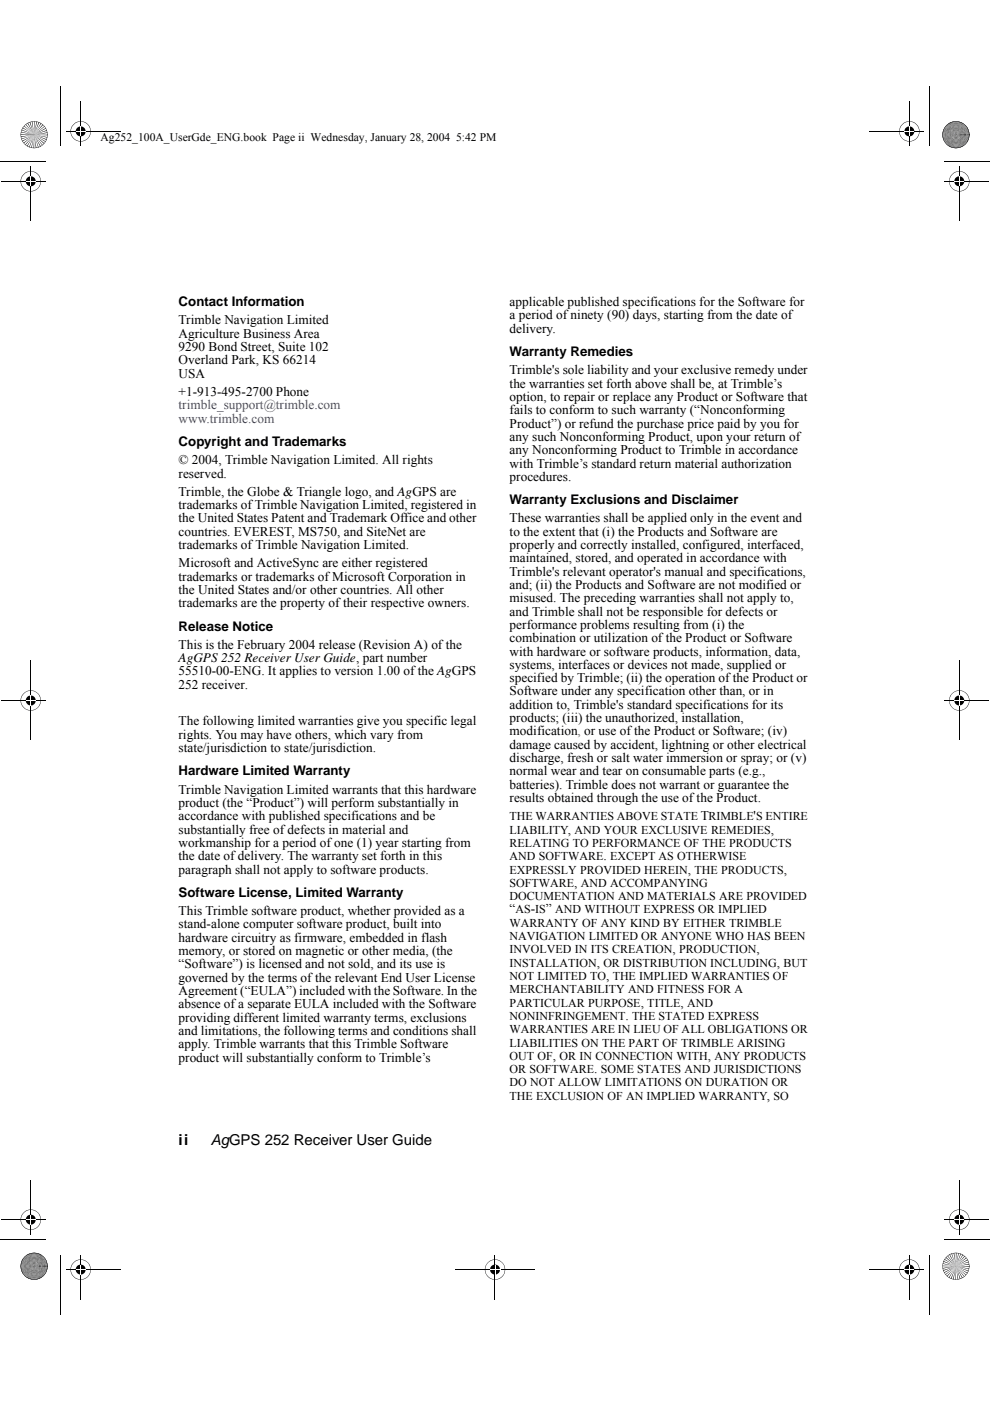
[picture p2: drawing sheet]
<svg xmlns="http://www.w3.org/2000/svg" width="210mm" height="297mm" viewBox="0 0 210 297" stroke-linecap="round" stroke-linejoin="round" font-family="sans-serif">
<defs><g id="words">
<g font-size="3.2">
<text x="37.9" y="242.7">ii</text>
<text x="44.7" y="242.7">AgGPS 252 Receiver User Guide</text>
</g>
<g font-size="2.8">
<text x="37.9" y="64.9">Contact Information</text>
<text x="108.1" y="64.9">applicable published specifications for the Software for</text>
<text x="37.9" y="68.8">Trimble Navigation Limited</text>
<text x="37.9" y="71.6">Agriculture Business Area</text>
<text x="108.1" y="67.7">a period of ninety (90) days, starting from the date of</text>
<text x="108.1" y="70.5">delivery.</text>
<text x="37.9" y="74.4">9290 Bond Street, Suite 102</text>
<text x="37.9" y="77.3">Overland Park, KS 66214</text>
<text x="108.1" y="75.5">Warranty Remedies</text>
<text x="37.9" y="80.1">USA</text>
<text x="37.9" y="83.9">+1-913-495-2700 Phone</text>
<text x="108.1" y="79.4">Trimble's sole liability and your exclusive remedy under</text>
<text x="108.1" y="82.2">the warranties set forth above shall be, at Trimble’s</text>
<text x="108.1" y="85">option, to repair or replace any Product or Software that</text>
<text x="108.1" y="87.8">fails to conform to such warranty (“Nonconforming</text>
<text x="37.9" y="94.5">Copyright and Trademarks</text>
<text x="108.1" y="90.7">Product”) or refund the purchase price paid by you for</text>
<text x="108.1" y="93.5">any such Nonconforming Product, upon your return of</text>
<text x="37.9" y="98.4">© 2004, Trimble Navigation Limited. All rights</text>
<text x="37.9" y="101.2">reserved.</text>
<text x="108.1" y="96.3">any Nonconforming Product to Trimble in accordance</text>
<text x="108.1" y="99.1">with Trimble’s standard return material authorization</text>
<text x="108.1" y="101.9">procedures.</text>
<text x="37.9" y="105.1">Trimble, the Globe &amp; Triangle logo, and AgGPS are</text>
<text x="37.9" y="107.9">trademarks of Trimble Navigation Limited, registered in</text>
<text x="108.1" y="106.9">Warranty Exclusions and Disclaimer</text>
<text x="37.9" y="110.8">the United States Patent and Trademark Office and other</text>
<text x="37.9" y="113.6">countries. EVEREST, MS750, and SiteNet are</text>
<text x="108.1" y="110.8">These warranties shall be applied only in the event and</text>
<text x="108.1" y="113.6">to the extent that (i) the Products and Software are</text>
<text x="37.9" y="116.4">trademarks of Trimble Navigation Limited.</text>
<text x="108.1" y="116.4">properly and correctly installed, configured, interfaced,</text>
<text x="108.1" y="119.2">maintained, stored, and operated in accordance with</text>
<text x="37.9" y="120.3">Microsoft and ActiveSync are either registered</text>
<text x="37.9" y="123.1">trademarks or trademarks ofMicrosoft Corporation in</text>
<text x="37.9" y="125.9">the United States and/or other countries. All other</text>
<text x="108.1" y="122">Trimble's relevant operator's manual and specifications,</text>
<text x="108.1" y="124.9">and; (ii) the Products and Software are not modified or</text>
<text x="37.9" y="128.8">trademarks are the property of their respective owners.</text>
<text x="108.1" y="127.7">misused. The preceding warranties shall not apply to,</text>
<text x="108.1" y="130.5">and Trimble shall not be responsible for defects or</text>
<text x="37.9" y="133.7">Release Notice</text>
<text x="37.9" y="137.6">This is the February 2004 release (Revision A) of the</text>
<text x="108.1" y="133.3">performance problems resulting from (i) the</text>
<text x="108.1" y="136.2">combination or utilization ofthe Product or Software</text>
<text x="37.9" y="140.4">AgGPS 252 Receiver User Guide, part number</text>
<text x="37.9" y="143.2">55510-00-ENG. It applies to version 1.00 of the AgGPS</text>
<text x="108.1" y="139">with hardware or software products, information, data,</text>
<text x="108.1" y="141.8">systems, interfaces or devices not made, supplied or</text>
<text x="37.9" y="146">252 receiver.</text>
<text x="108.1" y="144.6">specified by Trimble; (ii) the operation of the Product or</text>
<text x="108.1" y="147.4">Software under any specification other than, or in</text>
<text x="37.9" y="153.8">The following limited warranties give you specific legal</text>
<text x="108.1" y="150.3">addition to, Trimble's standard specifications for its</text>
<text x="108.1" y="153.1">products; (iii) the unauthorized, installation,</text>
<text x="108.1" y="155.9">modification, or use of the Product or Software; (iv)</text>
<text x="37.9" y="156.6">rights. You may have others, which vary from</text>
<text x="37.9" y="159.4">state/jurisdiction to state/jurisdiction.</text>
<text x="108.1" y="158.7">damage caused by accident, lightning or other electrical</text>
<text x="108.1" y="161.6">discharge, fresh or salt water immersion or spray; or (v)</text>
<text x="37.9" y="164.4">Hardware Limited Warranty</text>
<text x="108.1" y="164.4">normal wear and tear on consumable parts (e.g.,</text>
<text x="108.1" y="167.2">batteries). Trimble does not warrant or guarantee the</text>
<text x="37.9" y="168.3">Trimble Navigation Limited warrants that this hardware</text>
<text x="37.9" y="171.1">product (the “Product”) will perform substantially in</text>
<text x="37.9" y="173.9">accordance with published specifications and be</text>
<text x="108.1" y="170">results obtained through the use of the Product.</text>
<text x="37.9" y="176.7">substantially free of defects in material and</text>
<text x="37.9" y="179.6">workmanship for a period of one (1) year starting from</text>
<text x="37.9" y="182.4">the date of delivery. The warranty set forth in this</text>
<text x="37.9" y="185.2">paragraph shall not apply to software products.</text>
<text x="37.9" y="190.1">Software License, Limited Warranty</text>
<text x="37.9" y="194">This Trimble software product, whether provided as a</text>
<text x="37.9" y="196.8">stand-alone computer software product, built into</text>
<text x="108.1" y="193.7">“AS-IS” AND WITHOUT EXPRESS OR IMPLIED</text>
<text x="37.9" y="199.7">hardware circuitry as firmware, embedded in flash</text>
<text x="37.9" y="202.5">memory, or stored on magnetic or other media, (the</text>
<text x="37.9" y="205.3">“Software”) is licensed and not sold, and its use is</text>
<text x="37.9" y="208.1">governed by the terms of the relevant End User License</text>
<text x="37.9" y="211">Agreement (“EULA”) included with the Software. In the</text>
<text x="37.9" y="213.8">absence of a separate EULA included with the Software</text>
<text x="37.9" y="216.6">providing different limited warranty terms, exclusions</text>
<text x="37.9" y="219.4">and limitations, the following terms and conditions shall</text>
<text x="37.9" y="222.2">apply. Trimble warrants that this Trimble Software</text>
<text x="37.9" y="225.1">product will substantially conform to Trimble’s</text>
</g>
<g font-size="2.8" fill="#00f">
<text x="37.9" y="86.8">trimble_support@trimble.com</text>
<text x="37.9" y="89.6">www.trimble.com</text>
</g>
<g font-size="2.5">
<text x="21.3" y="30">Ag252_100A_UserGde_ENG.book Page ii Wednesday, January 28, 2004 5:42 PM</text>
<text x="108.1" y="173.9">THE WARRANTIES ABOVE STATE TRIMBLE'S ENTIRE</text>
<text x="108.1" y="176.7">LIABILITY, AND YOUR EXCLUSIVE REMEDIES,</text>
<text x="108.1" y="179.6">RELATING TO PERFORMANCE OF THE PRODUCTS</text>
<text x="108.1" y="182.4">AND SOFTWARE. EXCEPT AS OTHERWISE</text>
<text x="108.1" y="185.2">EXPRESSLY PROVIDED HEREIN, THE PRODUCTS,</text>
<text x="108.1" y="188">SOFTWARE, AND ACCOMPANYING</text>
<text x="108.1" y="190.9">DOCUMENTATION AND MATERIALS ARE PROVIDED</text>
<text x="108.1" y="196.5">WARRANTY OF ANY KIND BY EITHER TRIMBLE</text>
<text x="108.1" y="199.3">NAVIGATION LIMITED OR ANYONE WHO HAS BEEN</text>
<text x="108.1" y="202.1">INVOLVED IN ITS CREATION, PRODUCTION,</text>
<text x="108.1" y="205">INSTALLATION, OR DISTRIBUTION INCLUDING, BUT</text>
<text x="108.1" y="207.8">NOT LIMITED TO, THE IMPLIED WARRANTIES OF</text>
<text x="108.1" y="210.6">MERCHANTABILITY AND FITNESS FOR A</text>
<text x="108.1" y="213.4">PARTICULAR PURPOSE, TITLE, AND</text>
<text x="108.1" y="216.3">NONINFRINGEMENT. THE STATED EXPRESS</text>
<text x="108.1" y="219.1">WARRANTIES ARE IN LIEU OF ALL OBLIGATIONS OR</text>
<text x="108.1" y="221.9">LIABILITIES ON THE PART OF TRIMBLE ARISING</text>
<text x="108.1" y="224.7">OUT OF, OR IN CONNECTION WITH, ANY PRODUCTS</text>
<text x="108.1" y="227.5">OR SOFTWARE. SOME STATES AND JURISDICTIONS</text>
<text x="108.1" y="230.4">DO NOT ALLOW LIMITATIONS ON DURATION OR</text>
<text x="108.1" y="233.2">THE EXCLUSION OF AN IMPLIED WARRANTY, SO</text>
</g>
</g></defs>
<path d="M12.9 18.3v12.7M197 18.3v12.7M0 34.2h9.7M200.2 34.2h9.7M0 262.8h9.7M12.9 266v12.7M197 266v12.7M200.2 262.8h9.7" fill="none" stroke="#000" stroke-width=".21"/>
<circle cx="6.5" cy="148.5" r="2.12" fill="#fff"/>
<path d="M5 147a2.07 2.07 0 0 1 2.3-.5 2.07 2.07 0 0 1 1.3 2l-.2-.8-.4-.7-.7-.4-.8-.2-.8 .2-.6 .5-.5 .6-.2 .8 .2 .8 .5 .7 .6 .5 .8 .1 .8-.1 .7-.5 .4-.7 .2-.8a2.12 2.12 0 0 1-2.9 2 2.12 2.12 0 0 1-.7-3.5z" fill="#000"/>
<path d="M.2 148.5h9.5M6.5 140v17" fill="none" stroke="#000" stroke-width=".21"/>
<circle cx="6.5" cy="148.5" r="1.06" fill="#000"/>
<g fill="#fff">
<path d="M5.5 148.5l2.1 .1z"/>
<path d="M6.5 147.4l.1 2.2z"/>
</g>
<circle cx="203.4" cy="148.5" r="2.12" fill="#fff"/>
<path d="M201.9 147a2.09 2.09 0 0 1 2.3-.5 2.09 2.09 0 0 1 1.3 2l-.2-.8-.4-.6-.7-.5-.8-.2a2.09 2.09 0 0 0-1.5 .7l-.5 1v.8l.5 1.1 .7 .5 .8 .1 1.2-.4 .5-.5 .4-1.2a2.13 2.13 0 0 1-3 2 2.13 2.13 0 0 1-.6-3.5z" fill="#000"/>
<path d="M200.2 148.5h9.5M203.4 140v17" fill="none" stroke="#000" stroke-width=".21"/>
<circle cx="203.4" cy="148.5" r="1.06" fill="#000"/>
<g fill="#fff">
<path d="M202.3 148.5l2.1 .1z"/>
<path d="M203.3 147.4l.2 2.2z"/>
</g>
<circle cx="105" cy="269.2" r="2.12" fill="#fff"/>
<path d="M103.4 267.7a2.09 2.09 0 0 1 2.4-.5 2.09 2.09 0 0 1 1.2 2l-.3-1.2-.9-.7-1.3-.2-1 .6a2.09 2.09 0 0 0-.6 1.5l.1 .8 .5 .6 .7 .5 .7 .2 .9-.2 .6-.5 .5-.6 .1-.8a2.13 2.13 0 0 1-2.9 1.9 2.13 2.13 0 0 1-.7-3.4z" fill="#000"/>
<path d="M96.5 269.2h16.9M104.9 266v9.5" fill="none" stroke="#000" stroke-width=".21"/>
<circle cx="105" cy="269.2" r="1.06" fill="#000"/>
<g fill="#fff">
<path d="M103.9 269.1l2.1 .1z"/>
<path d="M104.9 268.1l.1 2.1z"/>
</g>
<circle cx="17.1" cy="27.9" r="2.12" fill="#fff"/>
<path d="M15.3 26.6a2.11 2.11 0 0 1 2.4-.8 2.11 2.11 0 0 1 1.5 2.1l-.2-.8-.4-.7-.7-.4-.8-.2-1.2 .3-.5 .6-.4 1.2 .2 .8 .5 .6 .6 .5 .8 .1 .8-.1 .7-.5 .4-.6 .2-.8a2.13 2.13 0 0 1-2.8 2 2.13 2.13 0 0 1-1.1-3.3z" fill="#000"/>
<path d="M13.9 27.9h11.7M17.1 21.5v9.5" fill="none" stroke="#000" stroke-width=".21"/>
<circle cx="17.1" cy="27.9" r="1.06" fill="#000"/>
<g fill="#fff">
<path d="M16 27.8l2.2 .1z"/>
<path d="M17.1 26.8l.1 2.1z"/>
</g>
<circle cx="192.8" cy="27.9" r="2.12" fill="#fff"/>
<path d="M191.3 26.4a2.08 2.08 0 0 1 2.3-.6 2.08 2.08 0 0 1 1.3 2.1l-.2-.8-.4-.7-.7-.4-.8-.2-.8 .2-.7 .4-.4 .7-.2 .8 .2 .8 .4 .6 .7 .5 .8 .1 .8-.1 .7-.5 .4-.6 .2-.8a2.12 2.12 0 0 1-3 1.9 2.12 2.12 0 0 1-.6-3.4z" fill="#000"/>
<path d="M184.3 27.9h11.7M192.8 21.5v9.5" fill="none" stroke="#000" stroke-width=".21"/>
<circle cx="192.8" cy="27.9" r="1.06" fill="#000"/>
<g fill="#fff">
<path d="M191.7 27.8l2.2 .1z"/>
<path d="M192.8 26.8l.1 2.1z"/>
</g>
<circle cx="17.1" cy="269.2" r="2.12" fill="#fff"/>
<path d="M15.6 267.7a2.08 2.08 0 0 1 2.3-.5 2.08 2.08 0 0 1 1.3 2l-.2-.8-.4-.7-.7-.4-.8-.2-.8 .2-.6 .4-.5 .7-.2 .8 .2 .8 .5 .6 .6 .5 .8 .2 .8-.2 .7-.5 .4-.6 .2-.8a2.12 2.12 0 0 1-3 1.9 2.12 2.12 0 0 1-.6-3.4z" fill="#000"/>
<path d="M13.9 269.2h11.7M17.1 266v9.5" fill="none" stroke="#000" stroke-width=".21"/>
<circle cx="17.1" cy="269.2" r="1.05" fill="#000"/>
<g fill="#fff">
<path d="M16 269.1l2.2 .1z"/>
<path d="M17.1 268.1l.1 2.1z"/>
</g>
<circle cx="192.8" cy="269.2" r="2.12" fill="#fff"/>
<path d="M191.3 267.7a2.09 2.09 0 0 1 2.3-.5 2.09 2.09 0 0 1 1.3 2l-.2-.8-.4-.7-.7-.4-.8-.2-.8 .2-.7 .4-.4 .7-.2 .8 .2 .8 .4 .6 .7 .5 .8 .2 .8-.2 .7-.5 .4-.6 .2-.8a2.13 2.13 0 0 1-3 1.9 2.13 2.13 0 0 1-.6-3.4z" fill="#000"/>
<path d="M184.3 269.2h11.7M192.8 266v9.5" fill="none" stroke="#000" stroke-width=".21"/>
<circle cx="192.8" cy="269.2" r="1.06" fill="#000"/>
<g fill="#fff">
<path d="M191.7 269.1l2.2 .1z"/>
<path d="M192.8 268.1l.1 2.1z"/>
</g>
<circle cx="6.5" cy="38.4" r="2.12" fill="#fff"/>
<path d="M4.7 37.2a2.11 2.11 0 0 1 2.4-.8 2.11 2.11 0 0 1 1.5 2l-.2-.8-.4-.6-.7-.5-.8-.1-1.1 .3-.6 .6-.4 1.1 .2 .9 .5 .6 .6 .4 .8 .2 .8-.2 .7-.4 .4-.6 .2-.9a2.13 2.13 0 0 1-2.8 2.1 2.13 2.13 0 0 1-1.1-3.3z" fill="#000"/>
<path d="M.2 38.4h9.5M6.5 35.3v11.6" fill="none" stroke="#000" stroke-width=".21"/>
<circle cx="6.5" cy="38.4" r="1.06" fill="#000"/>
<g fill="#fff">
<path d="M5.5 38.4l2.1 .1z"/>
<path d="M6.5 37.4l.1 2.1z"/>
</g>
<circle cx="6.5" cy="258.6" r="2.12" fill="#fff"/>
<path d="M5 257.1a2.08 2.08 0 0 1 2.3-.5 2.08 2.08 0 0 1 1.3 2l-.2-.8-.4-.7-.7-.4-.8-.2-.8 .2-.6 .4-.5 .7-.2 .8 .2 .8 .5 .7 .6 .4 .8 .2 .8-.2 .7-.4 .4-.7 .2-.8a2.12 2.12 0 0 1-3 2 2.12 2.12 0 0 1-.6-3.5z" fill="#000"/>
<path d="M.2 258.6h9.5M6.5 250.1v11.7" fill="none" stroke="#000" stroke-width=".21"/>
<circle cx="6.5" cy="258.6" r="1.05" fill="#000"/>
<g fill="#fff">
<path d="M5.5 258.6l2.1 .1z"/>
<path d="M6.5 257.5l.1 2.2z"/>
</g>
<circle cx="203.4" cy="38.4" r="2.12" fill="#fff"/>
<path d="M201.9 36.9a2.08 2.08 0 0 1 2.3-.5 2.08 2.08 0 0 1 1.3 2l-.2-.8-.4-.6-.7-.5-.8-.1-.8 .1-.7 .5-.4 .6-.2 .8 .2 .9 .4 .6 .7 .4 .8 .2 .8-.2 .7-.4 .4-.6 .2-.9a2.12 2.12 0 0 1-3 2 2.12 2.12 0 0 1-.6-3.5z" fill="#000"/>
<path d="M200.2 38.4h9.5M203.4 35.3v11.6" fill="none" stroke="#000" stroke-width=".21"/>
<circle cx="203.4" cy="38.4" r="1.06" fill="#000"/>
<g fill="#fff">
<path d="M202.3 38.4l2.1 .1z"/>
<path d="M203.3 37.4l.2 2.1z"/>
</g>
<circle cx="203.4" cy="258.6" r="2.12" fill="#fff"/>
<path d="M201.9 257.1a2.09 2.09 0 0 1 2.3-.5 2.09 2.09 0 0 1 1.3 2l-.2-.8-.4-.7-.7-.4-.8-.2-.8 .2-.7 .4-.4 .7-.2 .8 .2 .8 .4 .7 .7 .4 .8 .2 .8-.2 .7-.4 .4-.7 .2-.8a2.13 2.13 0 0 1-3 2 2.13 2.13 0 0 1-.6-3.5z" fill="#000"/>
<path d="M200.2 258.6h9.5M203.4 250.1v11.7" fill="none" stroke="#000" stroke-width=".21"/>
<circle cx="203.4" cy="258.6" r="1.06" fill="#000"/>
<g fill="#fff">
<path d="M202.3 258.6l2.1 .1z"/>
<path d="M203.3 257.5l.2 2.2z"/>
</g>
<circle cx="7.2" cy="28.6" r="2.82" fill="#fff"/>
<path d="M5.2 26.5a2.79 2.79 0 0 1 3.1-.6 2.79 2.79 0 0 1 1.7 2.7l-.2-1.1-.6-.9-.9-.6-1.1-.2-1 .2-1 .6-.5 .9-.3 1.1 .3 1.1 .5 .8 1 .6 1 .2 1.1-.2 .9-.6 .6-.8 .2-1.1a2.83 2.83 0 0 1-3.4 2.8 2.83 2.83 0 0 1-2-3.9z" fill="#000"/>
<path d="M4.4 28.5h2.8M7.2 28.6v2.8M7.2 28.6h2.9M7.3 25.7v2.9" fill="none" stroke="#000" stroke-width=".21"/>
<g fill="#000">
<path d="M7.2 28.6l-1.8 2.1-.1-.1zM6.3 25.9h.1l.8 2.7z"/>
<path d="M4.4 28.9l2.8-.3-2.8 .5z" fill-rule="evenodd"/>
<path d="M4.5 28l2.7 .6-2.8-.5z" fill-rule="evenodd"/>
<path d="M4.5 29.4l2.7-.8-2.6 .9z" fill-rule="evenodd"/>
<path d="M4.6 27.5l2.6 1.1-2.6-1z" fill-rule="evenodd"/>
<path d="M4.7 29.9l2.5-1.3-2.4 1.4z" fill-rule="evenodd"/>
<path d="M4.8 27.1l2.4 1.5-2.4-1.4z" fill-rule="evenodd"/>
<path d="M5 30.3l2.2-1.7-2.1 1.8z" fill-rule="evenodd"/>
<path d="M5.1 26.7l2.1 1.9z" fill-rule="evenodd"/>
<path d="M5.4 26.4l1.8 2.2z" fill-rule="evenodd"/>
<path d="M7.2 28.6l-1.4 2.4z" fill-rule="evenodd"/>
<path d="M5.8 26.1h.1l1.3 2.5z" fill-rule="evenodd"/>
<path d="M7.2 28.6l-1 2.6z" fill-rule="evenodd"/>
<path d="M7.2 28.6l-.5 2.7h-.1z" fill-rule="evenodd"/>
<path d="M6.7 25.8h.2l.3 2.8z" fill-rule="evenodd"/>
<path d="M7.7 25.8h.2l-.7 2.8z" fill-rule="evenodd"/>
<path d="M7.2 28.6l.5 2.7-.1 .1z" fill-rule="evenodd"/>
<path d="M8.2 25.9l.1 .1-1.1 2.6z" fill-rule="evenodd"/>
<path d="M7.2 28.6l1 2.6-.1 .1z" fill-rule="evenodd"/>
<path d="M8.6 26.1l.1 .1-1.5 2.4z" fill-rule="evenodd"/>
<path d="M7.2 28.6l1.4 2.5z" fill-rule="evenodd"/>
<path d="M9 26.4l.1 .1-1.9 2.1z" fill-rule="evenodd"/>
<path d="M7.2 28.6l1.8 2.2z" fill-rule="evenodd"/>
<path d="M7.2 28.6l2.2-1.8z" fill-rule="evenodd"/>
<path d="M7.2 28.6l2.2 1.8z" fill-rule="evenodd"/>
<path d="M7.2 28.6l2.5-1.4z" fill-rule="evenodd"/>
<path d="M7.2 28.6l2.5 1.4z" fill-rule="evenodd"/>
<path d="M7.2 28.6l2.7-1v.1z" fill-rule="evenodd"/>
<path d="M7.2 28.6l2.7 .9-.1 .2z" fill-rule="evenodd"/>
<path d="M7.2 28.6l2.8-.5v.1z" fill-rule="evenodd"/>
<path d="M7.2 28.6l2.8 .5v.1z" fill-rule="evenodd"/>
</g>
<circle cx="202.7" cy="28.6" r="2.82" fill="#fff"/>
<g fill="#000">
<path d="M202.5 28.4h.3l.1 .2-.3-.2-.1 .2 .2 .1 .1-.1v.1h-.3zM202.4 28.3l.4-.1 .3 .2-.1 .2-.2-.3h-.3l-.1 .3 .2 .3h.2l.2-.3a.36 .36 0 0 1-.5 .3 .36 .36 0 0 1-.1-.6zM202.3 28.2a.5 .5 0 0 1 .6-.1 .5 .5 0 0 1 .3 .5l-.2-.4-.3-.1-.4 .1-.1 .4 .1 .3 .4 .2 .3-.2 .2-.3a.54 .54 0 0 1-.8 .5 .54 .54 0 0 1-.1-.9zM202.2 28a.69 .69 0 0 1 .8-.1 .69 .69 0 0 1 .3 .7l-.1-.5-.5-.2-.5 .2-.2 .5 .2 .4 .5 .2 .5-.2 .1-.4a.72 .72 0 0 1-1 .6 .72 .72 0 0 1-.1-1.2zM202 27.9a.85 .85 0 0 1 1-.2 .85 .85 0 0 1 .5 .9l-.2-.6-.6-.3-.6 .3-.3 .6 .3 .6 .6 .2 .6-.2 .2-.6a.89 .89 0 0 1-1.2 .8 .89 .89 0 0 1-.3-1.5zM202.1 27.6a1.02 1.02 0 0 1 1.1 0 1.02 1.02 0 0 1 .5 1l-.3-.8-.7-.2-.7 .2-.3 .8v.4l.4 .4 .6 .2 .7-.3 .3-.7a1.07 1.07 0 0 1-1.6 .9 1.07 1.07 0 0 1 0-1.8zM201.8 27.7a1.21 1.21 0 0 1 1.4-.3 1.21 1.21 0 0 1 .7 1.2l-.4-.9-.8-.3-.9 .3-.3 .9 .3 .8 .9 .4 .8-.4 .4-.8a1.24 1.24 0 0 1-1.5 1.2 1.24 1.24 0 0 1-.9-1.7zM201.7 27.5a1.38 1.38 0 0 1 1.5-.3 1.38 1.38 0 0 1 .8 1.4l-.4-1-.4-.3-.5-.1-1 .4-.4 1 .4 .9 1 .4 .9-.4 .3-.4 .1-.5a1.42 1.42 0 0 1-1.9 1.3 1.42 1.42 0 0 1-.4-2.4zM201.8 27.2a1.57 1.57 0 0 1 1.6-.1 1.57 1.57 0 0 1 .8 1.5l-.1-.6-.3-.5-.5-.4-.6-.1-.9 .3-.5 .7-.2 .6 .2 .6 .3 .5 .5 .3 .6 .1 .6-.1 .5-.3 .3-.5 .1-.6a1.59 1.59 0 0 1-2.2 1.5 1.59 1.59 0 0 1-.5-2.7zM201.4 27.3a1.74 1.74 0 0 1 1.9-.4 1.74 1.74 0 0 1 1.1 1.7l-.1-.7-.4-.5-.5-.4-.7-.2-.7 .2-.6 .4-.3 .5-.1 .7 .1 .7 .3 .5 1.3 .5 .7-.2 .5-.3 .4-.6 .1-.6a1.77 1.77 0 0 1-2.5 1.6 1.77 1.77 0 0 1-.5-2.9zM201.3 27.2a1.9 1.9 0 0 1 2.1-.5 1.9 1.9 0 0 1 1.2 1.9l-.2-.8-.4-.6-.6-.4-.7-.1-.7 .1-.9 .7-.3 1.1 .1 .7 .5 .6 .6 .4 .7 .2 .7-.2 .6-.4 .4-.6 .2-.7a1.95 1.95 0 0 1-2.4 1.9 1.95 1.95 0 0 1-1.3-2.7zM201.2 27.1a2.08 2.08 0 0 1 2.3-.5 2.08 2.08 0 0 1 1.2 2l-.1-.8-.4-.7-.7-.5-.8-.1-.8 .1-.7 .5-.4 .7-.2 .8 .2 .8 .4 .6 .7 .5 .8 .1 .8-.1 .7-.5 .4-.6 .1-.8a2.12 2.12 0 0 1-2.9 1.9 2.12 2.12 0 0 1-.6-3.4z"/>
<path d="M201 26.9a2.27 2.27 0 0 1 2.6-.5 2.27 2.27 0 0 1 1.3 2.2l-.3-1.3-.7-.6-.8-.3-1.3 .1-1 .8-.3 .8v.9l.6 1.2 1.1 .6 1.4-.2a2.29 2.29 0 0 0 1.2-1.2l.1-.8a2.3 2.3 0 0 1-3.2 2.1 2.3 2.3 0 0 1-.7-3.8zM200.9 26.8a2.43 2.43 0 0 1 2.7-.6 2.43 2.43 0 0 1 1.5 2.4l-.2-1-.5-.7-.8-.6-.9-.2-1 .2-.7 .6-.6 .7-.1 1 .1 .9 .6 .8 .7 .5 1 .2 .9-.2 .8-.5 .5-.8 .2-.9a2.48 2.48 0 0 1-3.4 2.3 2.48 2.48 0 0 1-.8-4.1zM200.8 26.7a2.6 2.6 0 0 1 2.9-.6 2.6 2.6 0 0 1 1.6 2.5l-.2-1-.2-.5-1.2-.9-1.6-.2-.9 .4-.7 .7-.2 .5-.2 1 .2 1 .6 .8 1.2 .7 .6 .1 1-.2a2.68 2.68 0 0 0 1.4-1.4l.2-1a2.65 2.65 0 0 1-3.7 2.4 2.65 2.65 0 0 1-.8-4.3zM200.7 26.5a2.8 2.8 0 0 1 3.1-.6 2.8 2.8 0 0 1 1.7 2.7l-.3-1.1-.5-.9-.9-.6-1.1-.2-1.1 .2-.9 .6-.6 .9-.2 1.1 .2 1.1 .6 .8 .9 .6 1.1 .2 1.1-.2 .9-.6 .5-.8 .3-1.1a2.83 2.83 0 0 1-3.7 2.7 2.83 2.83 0 0 1-1.5-4.3z"/>
</g>
<circle cx="7.2" cy="268.5" r="2.82" fill="#fff"/>
<g fill="#000">
<path d="M7.1 268.3h.3l.1 .2-.3-.2-.1 .2 .2 .1 .2-.1-.1 .1h-.3zM7 268.2l.4-.1 .2 .2-.1 .2-.1-.3h-.4l-.1 .3 .2 .3h.2l.2-.3a.36 .36 0 0 1-.5 .3 .36 .36 0 0 1 0-.6zM6.8 268.1a.51 .51 0 0 1 .6-.2 .51 .51 0 0 1 .3 .6l-.1-.4-.4-.1-.3 .1-.1 .4 .1 .3 .4 .1 .3-.1 .1-.3a.54 .54 0 0 1-.7 .5 .54 .54 0 0 1-.2-.9zM6.7 267.9a.68 .68 0 0 1 .8-.1 .68 .68 0 0 1 .4 .7l-.2-.5-.5-.2-.4 .2-.2 .5 .2 .4 .5 .2 .4-.2 .2-.4a.71 .71 0 0 1-1 .6 .71 .71 0 0 1-.2-1.2zM6.6 267.8a.85 .85 0 0 1 1-.2 .85 .85 0 0 1 .5 .9l-.3-.6-.6-.3-.6 .3-.2 .6 .2 .6 .7 .2 .5-.2 .3-.6a.89 .89 0 0 1-1.3 .8 .89 .89 0 0 1-.2-1.5zM6.3 267.8a1.05 1.05 0 0 1 1.2-.4 1.05 1.05 0 0 1 .8 1.1l-.2-.6-.5-.4-.4-.1-.7 .4-.3 .7 .3 .7 .7 .3 .8-.3 .3-.7a1.08 1.08 0 0 1-1.4 1 1.08 1.08 0 0 1-.6-1.7zM6.3 267.6a1.21 1.21 0 0 1 1.4-.3 1.21 1.21 0 0 1 .7 1.2l-.3-.9-.9-.3-.8 .3-.4 .9 .4 .8 .8 .4 .9-.4 .3-.8a1.25 1.25 0 0 1-1.7 1.1 1.25 1.25 0 0 1-.4-2zM6 267.7a1.4 1.4 0 0 1 1.6-.6 1.4 1.4 0 0 1 1 1.4l-.4-1-1-.4-.7 .2-.5 .6-.1 .6 .1 .5 .3 .5 .9 .3 1-.3 .4-1a1.43 1.43 0 0 1-1.9 1.3 1.43 1.43 0 0 1-.7-2.1zM6.1 267.3a1.55 1.55 0 0 1 1.8-.4 1.55 1.55 0 0 1 .9 1.6l-.1-.6-.4-.5-.4-.4-.6-.1-.7 .1-.4 .4-.4 .5-.1 .6 .1 .6 .4 .5 .4 .3 .6 .1 .7-.1 .4-.3 .4-.5 .1-.6a1.6 1.6 0 0 1-2.2 1.5 1.6 1.6 0 0 1-.5-2.7zM6 267.2a1.73 1.73 0 0 1 1.9-.4 1.73 1.73 0 0 1 1.1 1.7l-.5-1.3-.6-.3-.7-.2-.6 .2-.6 .3-.3 .6-.2 .7 .2 .7 .3 .5 .6 .4 .6 .1 .7-.1 .6-.4 .3-.5 .2-.7a1.77 1.77 0 0 1-2.5 1.6 1.77 1.77 0 0 1-.5-2.9zM5.8 267.1a1.89 1.89 0 0 1 2.2-.5 1.89 1.89 0 0 1 1.1 1.9l-.1-.8-.4-.6-.6-.4-.8-.1-1 .3-.7 .8-.2 .8 .2 .7 .4 .6 .6 .4 .7 .2 .8-.2 .6-.4 .4-.6 .1-.7a1.94 1.94 0 0 1-2.7 1.8 1.94 1.94 0 0 1-.6-3.2zM5.7 267a2.08 2.08 0 0 1 2.3-.6 2.08 2.08 0 0 1 1.3 2.1l-.2-.8-.4-.7-.6-.4-.9-.2-.8 .2-.6 .4-.5 .7-.1 .8 .1 .8 .5 .6 .6 .5 .8 .1 .8-.1 .7-.5 .4-.6 .2-.8a2.13 2.13 0 0 1-2.9 1.9 2.13 2.13 0 0 1-.7-3.4z"/>
<path d="M5.6 266.8a2.27 2.27 0 0 1 2.5-.5 2.27 2.27 0 0 1 1.4 2.2l-.4-1.3-.6-.6-.8-.3-1.4 .1-.9 .8-.4 1.3 .2 .9 .5 .7 1.1 .6 1.3-.1a2.29 2.29 0 0 0 1.2-1.3l.2-.8a2.3 2.3 0 0 1-3.2 2.1 2.3 2.3 0 0 1-.7-3.8zM5.5 266.7a2.43 2.43 0 0 1 2.7-.6 2.43 2.43 0 0 1 1.5 2.4l-.2-1-.5-.7-.8-.6-1-.2-.9 .2-.8 .6-.5 .7-.2 1 .2 .9 .5 .8 .8 .5 .9 .2 1-.2 .8-.5 .5-.8 .2-.9a2.48 2.48 0 0 1-3.5 2.3 2.48 2.48 0 0 1-.7-4.1zM5.3 266.6a2.62 2.62 0 0 1 2.9-.6 2.62 2.62 0 0 1 1.6 2.5l-.1-1-.6-.9-.8-.5-1.1-.2-1 .2-.8 .5-.6 .9-.2 1 .2 1 .6 .8 .8 .6 1 .2 1.1-.2 .8-.6 .6-.8 .1-1a2.66 2.66 0 0 1-3.6 2.4 2.66 2.66 0 0 1-.9-4.3zM5.2 266.4a2.79 2.79 0 0 1 3.1-.6 2.79 2.79 0 0 1 1.7 2.7l-.2-1.1-.6-.9-.9-.6-1.1-.2-1 .2-.9 .6-.6 .9-.3 1.1 .3 1.1 .5 .8 1 .6 1 .3 1.1-.3 .9-.6 .6-.9 .2-1a2.83 2.83 0 0 1-3.9 2.6 2.83 2.83 0 0 1-.9-4.7z"/>
</g>
<circle cx="202.7" cy="268.5" r="2.82" fill="#fff"/>
<path d="M200.7 266.4a2.8 2.8 0 0 1 3-.6 2.8 2.8 0 0 1 1.8 2.7l-.3-1.1-.5-.9-.9-.6-1.1-.2-1.1 .2-.9 .6-.6 .9-.2 1.1 .2 1.1 .6 .8 .9 .6 1.1 .3 1.1-.3 .9-.6 .5-.8 .3-1.1a2.83 2.83 0 0 1-4 2.6 2.83 2.83 0 0 1-.8-4.7z" fill="#000"/>
<path d="M199.9 268.4h2.8M202.6 268.5v2.8M202.7 268.5h2.8M202.7 265.6v2.9" fill="none" stroke="#000" stroke-width=".21"/>
<g fill="#000">
<path d="M202.7 268.5l.9 2.6-.1 .1zM204.5 266.3l.1 .1-1.9 2.1z"/>
<path d="M199.9 268.8l2.8-.3-2.8 .5z" fill-rule="evenodd"/>
<path d="M199.9 267.9l2.8 .6-2.8-.5z" fill-rule="evenodd"/>
<path d="M200 269.3l2.7-.8-2.7 .9z" fill-rule="evenodd"/>
<path d="M200.1 267.4l2.6 1.1-2.7-1z" fill-rule="evenodd"/>
<path d="M200.2 269.8l2.5-1.3-2.5 1.4z" fill-rule="evenodd"/>
<path d="M200.3 267l2.4 1.5z" fill-rule="evenodd"/>
<path d="M200.4 270.2l2.3-1.7z" fill-rule="evenodd"/>
<path d="M200.6 266.6l2.1 1.9z" fill-rule="evenodd"/>
<path d="M202.7 268.5l-1.9 2.1z" fill-rule="evenodd"/>
<path d="M200.9 266.3l1.8 2.2z" fill-rule="evenodd"/>
<path d="M202.7 268.5l-1.4 2.4-.1-.1z" fill-rule="evenodd"/>
<path d="M201.3 266l1.4 2.5z" fill-rule="evenodd"/>
<path d="M202.7 268.5l-1 2.6h-.1z" fill-rule="evenodd"/>
<path d="M201.7 265.8h.1l.9 2.7z" fill-rule="evenodd"/>
<path d="M202.7 268.5l-.5 2.8-.1-.1z" fill-rule="evenodd"/>
<path d="M202.2 265.7h.1l.4 2.8z" fill-rule="evenodd"/>
<path d="M203.2 265.7h.1l-.6 2.8z" fill-rule="evenodd"/>
<path d="M202.7 268.5l.5 2.8h-.1z" fill-rule="evenodd"/>
<path d="M203.6 265.8l.2 .1-1.1 2.6z" fill-rule="evenodd"/>
<path d="M204.1 266l.1 .1-1.5 2.4z" fill-rule="evenodd"/>
<path d="M202.7 268.5l1.4 2.4-.1 .1z" fill-rule="evenodd"/>
<path d="M202.7 268.5l1.8 2.1z" fill-rule="evenodd"/>
<path d="M202.7 268.5l2.1-1.8h.1z" fill-rule="evenodd"/>
<path d="M202.7 268.5l2.1 1.8z" fill-rule="evenodd"/>
<path d="M202.7 268.5l2.4-1.4 .1 .1z" fill-rule="evenodd"/>
<path d="M202.7 268.5l2.4 1.4v.1z" fill-rule="evenodd"/>
<path d="M202.7 268.5l2.6-1 .1 .1z" fill-rule="evenodd"/>
<path d="M202.7 268.5l2.6 1z" fill-rule="evenodd"/>
<path d="M202.7 268.5l2.8-.5v.1z" fill-rule="evenodd"/>
<path d="M202.7 268.5l2.8 .5-.1 .1z" fill-rule="evenodd"/>
</g>
<use href="#words"/>
</svg>
